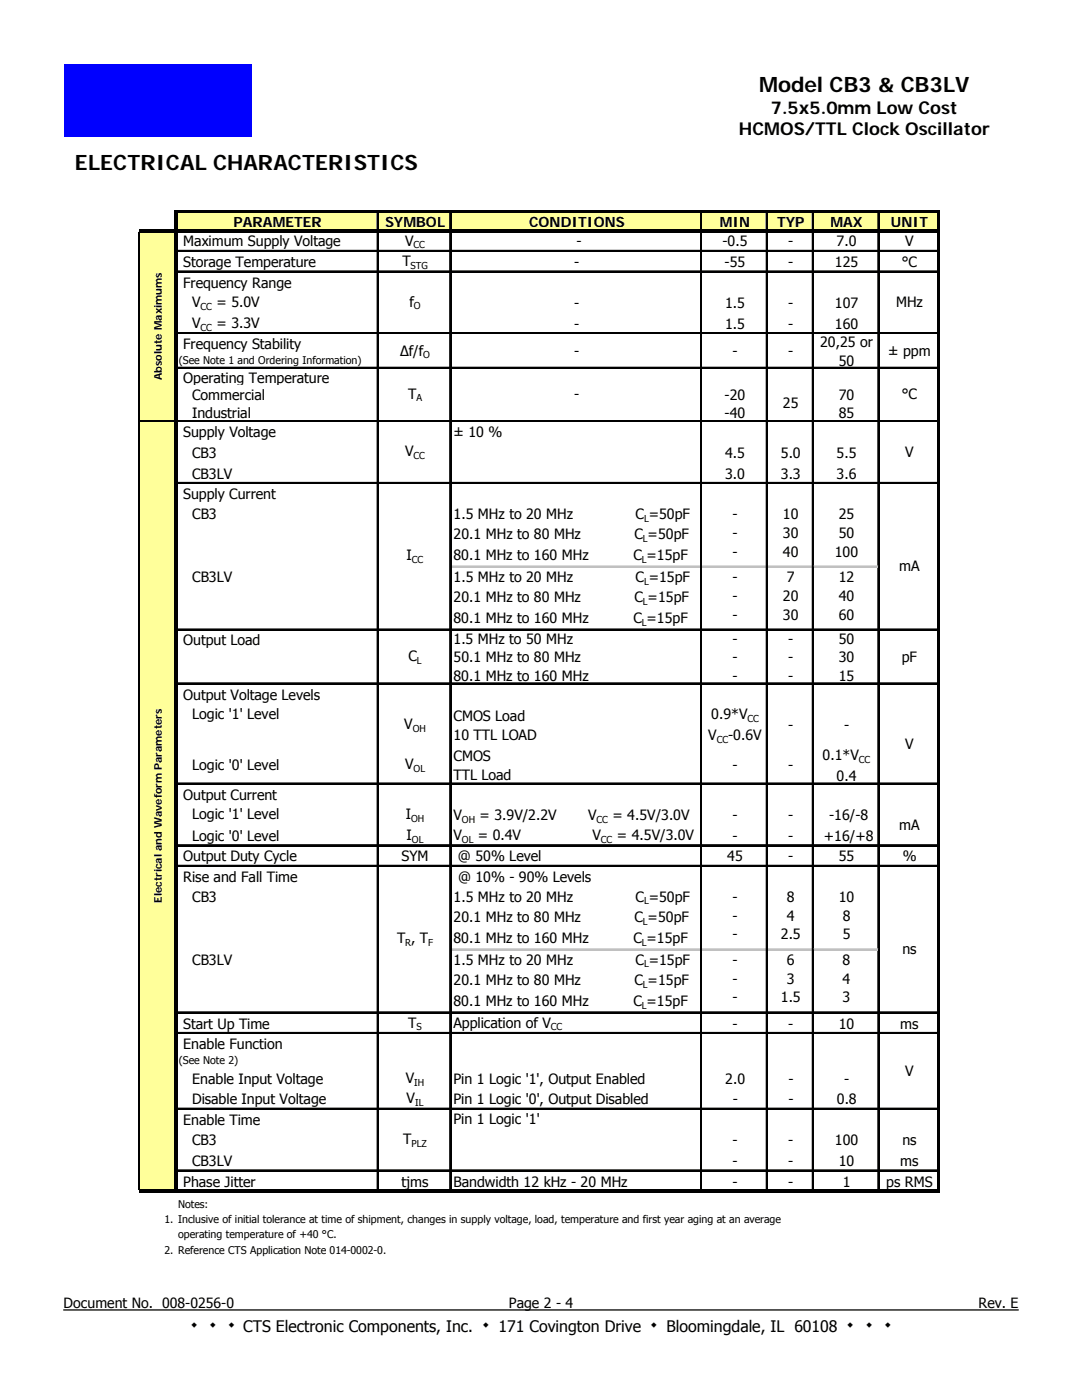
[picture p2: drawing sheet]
<svg xmlns="http://www.w3.org/2000/svg" width="216mm" height="279mm" viewBox="0 0 216 279" stroke-linecap="round" stroke-linejoin="round" font-family="sans-serif">
<defs><g id="words">
<g font-size="4.2">
<text x="151.5" y="18.4">Model CB3 &amp; CB3LV</text>
<text x="15" y="33.9">ELECTRICAL CHARACTERISTICS</text>
<text x="37.5" y="265.8">٠</text>
<text x="41.3" y="265.8">٠</text>
<text x="45" y="265.8">٠</text>
<text x="95.7" y="265.8">٠</text>
<text x="129.3" y="265.8">٠</text>
<text x="168.5" y="265.8">٠</text>
<text x="172.2" y="265.8">٠</text>
<text x="176" y="265.8">٠</text>
</g>
<g font-size="3.5">
<text x="153.8" y="22.8">7.5x5.0mm Low Cost</text>
<text x="147.4" y="27">HCMOS/TTL Clock Oscillator</text>
</g>
<g font-size="3.2">
<text x="48.5" y="265.8">CTS Electronic Components, Inc.</text>
<text x="99.5" y="265.8">171 Covington Drive</text>
<text x="133" y="265.8">Bloomingdale, IL 60108</text>
</g>
<g font-size="2.8">
<text x="46.6" y="45.2">PARAMETER</text>
<text x="76.8" y="45.2">SYMBOL</text>
<text x="105.6" y="45.2">CONDITIONS</text>
<text x="143.6" y="45.2">MIN</text>
<text x="155" y="45.2">TYP</text>
<text x="165.7" y="45.2">MAX</text>
<text x="177.8" y="45.2">UNIT</text>
<text x="36.6" y="53.3">Storage Temperature</text>
<text x="36.6" y="49.2">Maximum Supply Voltage</text>
<text x="80.3" y="53.1">T</text>
<text x="80.8" y="49">V</text>
<text x="114.6" y="53.3">-</text>
<text x="115" y="49.2">-</text>
<text x="144.2" y="49.2">-0.5</text>
<text x="144.6" y="53.3">-55</text>
<text x="157.3" y="53.3">-</text>
<text x="157.3" y="49.2">-</text>
<text x="166.6" y="53.3">125</text>
<text x="166.9" y="49.2">7.0</text>
<text x="179.9" y="53.3">°C</text>
<text x="180.6" y="49.2">V</text>
<text x="36.6" y="57.4">Frequency Range</text>
<text x="38.3" y="65.4">V</text>
<text x="38.3" y="61.3">V</text>
<text x="43.2" y="61.3">= 5.0V</text>
<text x="43.2" y="65.4">= 3.3V</text>
<text x="81.7" y="61.2">f</text>
<text x="114.6" y="61.5">-</text>
<text x="114.6" y="65.6">-</text>
<text x="144.7" y="61.5">1.5</text>
<text x="144.7" y="65.6">1.5</text>
<text x="157.3" y="61.5">-</text>
<text x="157.3" y="65.6">-</text>
<text x="166.6" y="61.5">107</text>
<text x="166.6" y="65.6">160</text>
<text x="178.8" y="61.3">MHz</text>
<text x="36.6" y="69.7">Frequency Stability</text>
<text x="79.8" y="71">∆f/f</text>
<text x="114.6" y="71.1">-</text>
<text x="146.2" y="71.1">-</text>
<text x="157.3" y="71.1">-</text>
<text x="163.6" y="69.3">20,25 or</text>
<text x="177.2" y="71.1">± ppm</text>
<text x="36.6" y="76.4">Operating Temperature</text>
<text x="167.4" y="73">50</text>
<text x="38.3" y="79.9">Commercial</text>
<text x="38.3" y="83.5">Industrial</text>
<text x="81.4" y="79.5">T</text>
<text x="114.6" y="79.7">-</text>
<text x="144.6" y="79.9">-20</text>
<text x="144.6" y="83.4">-40</text>
<text x="156.2" y="81.5">25</text>
<text x="167.4" y="79.9">70</text>
<text x="167.4" y="83.5">85</text>
<text x="179.9" y="79.7">°C</text>
<text x="36.6" y="87.3">Supply Voltage</text>
<text x="90.5" y="87.1">± 10 %</text>
<text x="38.3" y="91.4">CB3</text>
<text x="38.3" y="95.5">CB3LV</text>
<text x="80.8" y="91.1">V</text>
<text x="144.7" y="91.4">4.5</text>
<text x="144.7" y="95.5">3.0</text>
<text x="155.8" y="91.4">5.0</text>
<text x="155.8" y="95.5">3.3</text>
<text x="166.9" y="91.4">5.5</text>
<text x="166.9" y="95.5">3.6</text>
<text x="180.6" y="91.2">V</text>
<text x="36.6" y="99.6">Supply Current</text>
<text x="38.3" y="103.5">CB3</text>
<text x="90.5" y="107.7">20.1 MHz to 80 MHz</text>
<text x="90.5" y="103.5">1.5 MHz to 20 MHz</text>
<text x="126.6" y="107.7">C =50pF</text>
<text x="126.8" y="103.5">C =50pF</text>
<text x="146.2" y="103.5">-</text>
<text x="146.2" y="107.3">-</text>
<text x="156.2" y="103.5">10</text>
<text x="156.2" y="107.3">30</text>
<text x="167.4" y="103.5">25</text>
<text x="167.4" y="107.3">50</text>
<text x="81.1" y="111.8">I</text>
<text x="90.5" y="111.8">80.1 MHz to 160 MHz</text>
<text x="126.4" y="111.8">C =15pF</text>
<text x="146.2" y="111.1">-</text>
<text x="156.2" y="111.1">40</text>
<text x="166.6" y="111.1">100</text>
<text x="38.3" y="116.1">CB3LV</text>
<text x="90.5" y="116.1">1.5 MHz to 20 MHz</text>
<text x="126.8" y="116.1">C =15pF</text>
<text x="146.2" y="116.1">-</text>
<text x="146.2" y="119.9">-</text>
<text x="156.2" y="119.9">20</text>
<text x="157" y="116.1">7</text>
<text x="167.4" y="116.1">12</text>
<text x="167.4" y="119.9">40</text>
<text x="179.4" y="114">mA</text>
<text x="90.5" y="124.3">80.1 MHz to 160 MHz</text>
<text x="90.5" y="120.2">20.1 MHz to 80 MHz</text>
<text x="126.4" y="124.3">C =15pF</text>
<text x="126.6" y="120.2">C =15pF</text>
<text x="146.2" y="123.7">-</text>
<text x="156.2" y="123.7">30</text>
<text x="167.4" y="123.7">60</text>
<text x="36.6" y="128.7">Output Load</text>
<text x="81.5" y="132">C</text>
<text x="90.5" y="128.4">1.5 MHz to 50 MHz</text>
<text x="146.2" y="128.4">-</text>
<text x="157.3" y="128.4">-</text>
<text x="167.4" y="128.4">50</text>
<text x="90.5" y="132.2">50.1 MHz to 80 MHz</text>
<text x="90.5" y="136">80.1 MHz to 160 MHz</text>
<text x="146.2" y="132.2">-</text>
<text x="146.2" y="136">-</text>
<text x="157.3" y="132.2">-</text>
<text x="157.3" y="136">-</text>
<text x="167.4" y="132.2">30</text>
<text x="167.4" y="136">15</text>
<text x="179.9" y="132.2">pF</text>
<text x="36.6" y="139.6">Output Voltage Levels</text>
<text x="38.3" y="143.6">Logic '1' Level</text>
<text x="90.5" y="143.9">CMOS Load</text>
<text x="141.9" y="143.6">0.9*V</text>
<text x="80.7" y="145.6">V</text>
<text x="90.5" y="147.7">10 TTL LOAD</text>
<text x="141.3" y="147.7">V</text>
<text x="145.3" y="147.7">-0.6V</text>
<text x="157.3" y="145.8">-</text>
<text x="168.4" y="145.8">-</text>
<text x="180.6" y="149.4">V</text>
<text x="38.3" y="153.7">Logic '0' Level</text>
<text x="80.8" y="153.5">V</text>
<text x="90.5" y="151.8">CMOS</text>
<text x="90.5" y="155.6">TTL Load</text>
<text x="146.2" y="153.7">-</text>
<text x="157.3" y="153.7">-</text>
<text x="164.1" y="151.7">0.1*V</text>
<text x="166.9" y="155.8">0.4</text>
<text x="36.6" y="159.6">Output Current</text>
<text x="38.3" y="163.5">Logic '1' Level</text>
<text x="38.3" y="167.8">Logic '0' Level</text>
<text x="81" y="163.5">I</text>
<text x="81.1" y="167.6">I</text>
<text x="90.5" y="163.6">V</text>
<text x="90.5" y="167.7">V</text>
<text x="95.4" y="167.7">= 0.4V</text>
<text x="95.7" y="163.6">= 3.9V/2.2V</text>
<text x="117.3" y="163.6">V</text>
<text x="118.2" y="167.7">V</text>
<text x="122.2" y="163.6">= 4.5V/3.0V</text>
<text x="123.1" y="167.7">= 4.5V/3.0V</text>
<text x="146.2" y="163.7">-</text>
<text x="146.2" y="167.8">-</text>
<text x="157.3" y="163.7">-</text>
<text x="157.3" y="167.8">-</text>
<text x="164.4" y="167.8">+16/+8</text>
<text x="165.5" y="163.7">-16/-8</text>
<text x="179.4" y="165.6">mA</text>
<text x="36.6" y="171.9">Output Duty Cycle</text>
<text x="80.1" y="171.9">SYM</text>
<text x="91.4" y="171.9">@ 50% Level</text>
<text x="145.1" y="171.9">45</text>
<text x="157.3" y="171.9">-</text>
<text x="167.4" y="171.9">55</text>
<text x="180.1" y="171.9">%</text>
<text x="36.6" y="176">Rise and Fall Time</text>
<text x="38.3" y="180">CB3</text>
<text x="90.5" y="180">1.5 MHz to 20 MHz</text>
<text x="91.4" y="176">@ 10% - 90% Levels</text>
<text x="126.8" y="180">C =50pF</text>
<text x="146.2" y="180">-</text>
<text x="157" y="180">8</text>
<text x="167.4" y="180">10</text>
<text x="90.5" y="184.1">20.1 MHz to 80 MHz</text>
<text x="126.6" y="184.1">C =50pF</text>
<text x="146.2" y="183.7">-</text>
<text x="157" y="183.7">4</text>
<text x="168.2" y="183.7">8</text>
<text x="79.2" y="188.3">T , T</text>
<text x="90.5" y="188.2">80.1 MHz to 160 MHz</text>
<text x="126.4" y="188.2">C =15pF</text>
<text x="146.2" y="187.5">-</text>
<text x="155.8" y="187.5">2.5</text>
<text x="168.2" y="187.5">5</text>
<text x="180.1" y="190.5">ns</text>
<text x="38.3" y="192.5">CB3LV</text>
<text x="90.5" y="196.6">20.1 MHz to 80 MHz</text>
<text x="90.5" y="192.5">1.5 MHz to 20 MHz</text>
<text x="126.6" y="196.6">C =15pF</text>
<text x="126.8" y="192.5">C =15pF</text>
<text x="146.2" y="192.5">-</text>
<text x="146.2" y="196.3">-</text>
<text x="157" y="192.5">6</text>
<text x="157" y="196.3">3</text>
<text x="168.1" y="192.5">8</text>
<text x="168.1" y="196.3">4</text>
<text x="90.5" y="200.7">80.1 MHz to 160 MHz</text>
<text x="126.4" y="200.7">C =15pF</text>
<text x="146.2" y="200.1">-</text>
<text x="155.8" y="200.1">1.5</text>
<text x="168.1" y="200.1">3</text>
<text x="36.6" y="209.3">Enable Function</text>
<text x="36.6" y="205.3">Start Up Time</text>
<text x="81.5" y="205.1">T</text>
<text x="90.5" y="205.1">Application of V</text>
<text x="146.2" y="205.3">-</text>
<text x="157.3" y="205.3">-</text>
<text x="167.4" y="205.3">10</text>
<text x="179.6" y="205.3">ms</text>
<text x="180.6" y="214.7">V</text>
<text x="38.3" y="220.4">Disable Input Voltage</text>
<text x="38.3" y="216.3">Enable Input Voltage</text>
<text x="81" y="216.1">V</text>
<text x="81.1" y="220.2">V</text>
<text x="90.5" y="216.3">Pin 1 Logic '1', Output Enabled</text>
<text x="90.5" y="220.4">Pin 1 Logic '0', Output Disabled</text>
<text x="144.7" y="216.3">2.0</text>
<text x="146.2" y="220.4">-</text>
<text x="157.3" y="216.3">-</text>
<text x="157.3" y="220.4">-</text>
<text x="167" y="220.4">0.8</text>
<text x="168.5" y="216.3">-</text>
<text x="36.6" y="224.5">Enable Time</text>
<text x="90.5" y="224.3">Pin 1 Logic '1'</text>
<text x="38.3" y="228.6">CB3</text>
<text x="38.3" y="232.7">CB3LV</text>
<text x="80.5" y="228.3">T</text>
<text x="146.2" y="228.6">-</text>
<text x="146.2" y="232.7">-</text>
<text x="157.3" y="228.6">-</text>
<text x="157.3" y="232.7">-</text>
<text x="166.6" y="228.6">100</text>
<text x="167.4" y="232.7">10</text>
<text x="179.6" y="232.7">ms</text>
<text x="180.1" y="228.6">ns</text>
<text x="36.6" y="236.8">Phase Jitter</text>
<text x="80.1" y="236.8">tjms</text>
<text x="90.5" y="236.8">Bandwidth 12 kHz - 20 MHz</text>
<text x="146.2" y="236.8">-</text>
<text x="157.3" y="236.8">-</text>
<text x="168.2" y="236.8">1</text>
<text x="176.8" y="236.8">ps RMS</text>
<text x="12.7" y="261">Document No. 008-0256-0</text>
<text x="101.6" y="261">Page 2 - 4</text>
<text x="195.3" y="261">Rev. E</text>
</g>
<g font-size="2.1">
<text x="32.3" y="75.8" transform="rotate(-90 32.3 75.8)">Absolute Maximums</text>
<text x="35.7" y="72.7">(See Note 1 and Ordering Information)</text>
<text x="32.3" y="180.2" transform="rotate(-90 32.3 180.2)">Electrical and Waveform Parameters</text>
<text x="35.7" y="212.4">(See Note 2)</text>
<text x="32.8" y="244.1">1. Inclusive of initial tolerance at time of shipment, changes in supply voltage, load, temperature and first year aging at an average</text>
<text x="35.5" y="241">Notes:</text>
<text x="32.8" y="250.3">2. Reference CTS Application Note 014-0002-0.</text>
<text x="35.5" y="247">operating temperature of +40 °C.</text>
</g>
<g font-size="1.9">
<text x="81.9" y="53.7">STG</text>
<text x="82.5" y="49.6">CC</text>
<text x="40" y="61.9">CC</text>
<text x="40" y="66">CC</text>
<text x="82.6" y="61.7">O</text>
<text x="84.4" y="71.5">O</text>
<text x="83.1" y="80.1">A</text>
<text x="82.5" y="91.6">CC</text>
<text x="128.5" y="104.1">L</text>
<text x="82.2" y="112.4">CC</text>
<text x="128.1" y="112.3">L</text>
<text x="128.3" y="108.2">L</text>
<text x="128.5" y="116.7">L</text>
<text x="128.1" y="124.9">L</text>
<text x="128.3" y="120.8">L</text>
<text x="83.2" y="132.5">L</text>
<text x="82.4" y="146.1">OH</text>
<text x="143" y="148.2">CC</text>
<text x="149.2" y="144.1">CC</text>
<text x="82.5" y="154.1">OL</text>
<text x="171.4" y="152.2">CC</text>
<text x="82" y="164.1">OH</text>
<text x="92.2" y="164.2">OH</text>
<text x="119" y="164.2">CC</text>
<text x="82.2" y="168.2">OL</text>
<text x="92.2" y="168.3">OL</text>
<text x="119.9" y="168.3">CC</text>
<text x="128.3" y="184.6">L</text>
<text x="128.5" y="180.5">L</text>
<text x="80.9" y="188.8">R</text>
<text x="85.4" y="188.8">F</text>
<text x="128.1" y="188.7">L</text>
<text x="128.3" y="197.2">L</text>
<text x="128.5" y="193.1">L</text>
<text x="128.1" y="201.3">L</text>
<text x="83.1" y="205.7">S</text>
<text x="109.9" y="205.7">CC</text>
<text x="82.7" y="216.7">IH</text>
<text x="82.8" y="220.8">IL</text>
<text x="82.1" y="228.8">PLZ</text>
</g>
</g></defs>
<path d="M142.2 12.7h60.5v16.9h-60.5z" fill-rule="evenodd" fill="#fff" stroke="#fff" stroke-width=".25"/>
<path d="M12.7 261.4h190.5" fill="none" stroke="#000" stroke-width=".25"/>
<path d="M12.8 12.8h37.3v14.6h-37.3z" fill="#00f"/>
<path d="M12.3 28.2h190.9v225.8h-190.9z" fill-rule="evenodd" fill="#fff" stroke="#fff" stroke-width=".25"/>
<g fill="#ffff9a">
<path d="M35.1 42.2h152.2v3.9h-152.2z"/>
<path d="M27.8 46h7.3v191.8h-7.3z"/>
</g>
<g fill="none" stroke="#000" stroke-width=".2">
<path d="M27.7 46.4v191M35.4 50h151.6M35.4 54.1h151.6M75.2 42.5v3.2M75.2 46.4v191M89.7 42.5v3.2M89.7 46.4v191M139.8 42.5v3.2M139.8 46.4v191M152.9 42.5v3.2M152.9 46.4v191M162.1 42.5v3.2"/>
<path d="M162.1 46.4v191M175.2 42.5v3.2M175.2 46.4v191M35.4 66.4h151.6M35.4 73.3h151.6M28 83.9h6.7M35.4 83.9h151.6M35.4 96.3h151.6M35.4 125.5h151.6M35.4 136.3h151.6M35.4 156.3h151.6M35.4 168.6h151.6"/>
<path d="M35.4 172.7h151.6M35.4 201.9h151.6M35.4 206h151.6M35.4 221.1h151.6M35.4 233.5h151.6"/>
</g>
<g fill="none" stroke="#000" stroke-width=".34">
<path d="M27.8 46.4v191M35.4 50.1h151.6M35.4 54.2h151.6M75.4 42.5v3.2M75.4 46.4v191M89.9 42.5v3.2M89.9 46.4v191M140 42.5v3.2M140 46.4v191M153.1 42.5v3.2M153.1 46.4v191M162.2 42.5v3.2"/>
<path d="M162.2 46.4v191M175.3 42.5v3.2M175.3 46.4v191M35.4 66.5h151.6M35.4 73.4h151.6M28 84.1h6.7M35.4 84.1h151.6M35.4 96.4h151.6M35.4 125.7h151.6M35.4 136.4h151.6M35.4 156.4h151.6M35.4 168.7h151.6"/>
<path d="M35.4 172.8h151.6M35.4 202.1h151.6M35.4 206.2h151.6M35.4 221.3h151.6M35.4 233.6h151.6"/>
</g>
<path d="M90.1 112.9h49.7M140.1 112.9h12.8M153.2 112.9h8.9M162.4 112.9h12.8M90.1 189.4h49.7M140.1 189.4h12.8M153.2 189.4h8.9M162.4 189.4h12.8" fill="none" stroke="#c0c0c0" stroke-width=".2"/>
<path d="M90.1 113.1h49.7M140.1 113.1h12.8M153.2 113.1h8.9M162.4 113.1h12.8M90.1 189.5h49.7M140.1 189.5h12.8M153.2 189.5h8.9M162.4 189.5h12.8" fill="none" stroke="#c0c0c0" stroke-width=".34"/>
<path d="M27.7 45.7h159.8v.7h-159.8zM35.4 42h152.1v.5h-152.1zM27.7 237.4h159.8v.7h-159.8zM34.7 42h.7v196.1h-.7zM187 42.5h.5v195.6h-.5z" fill="#000"/>
<use href="#words"/>
</svg>
